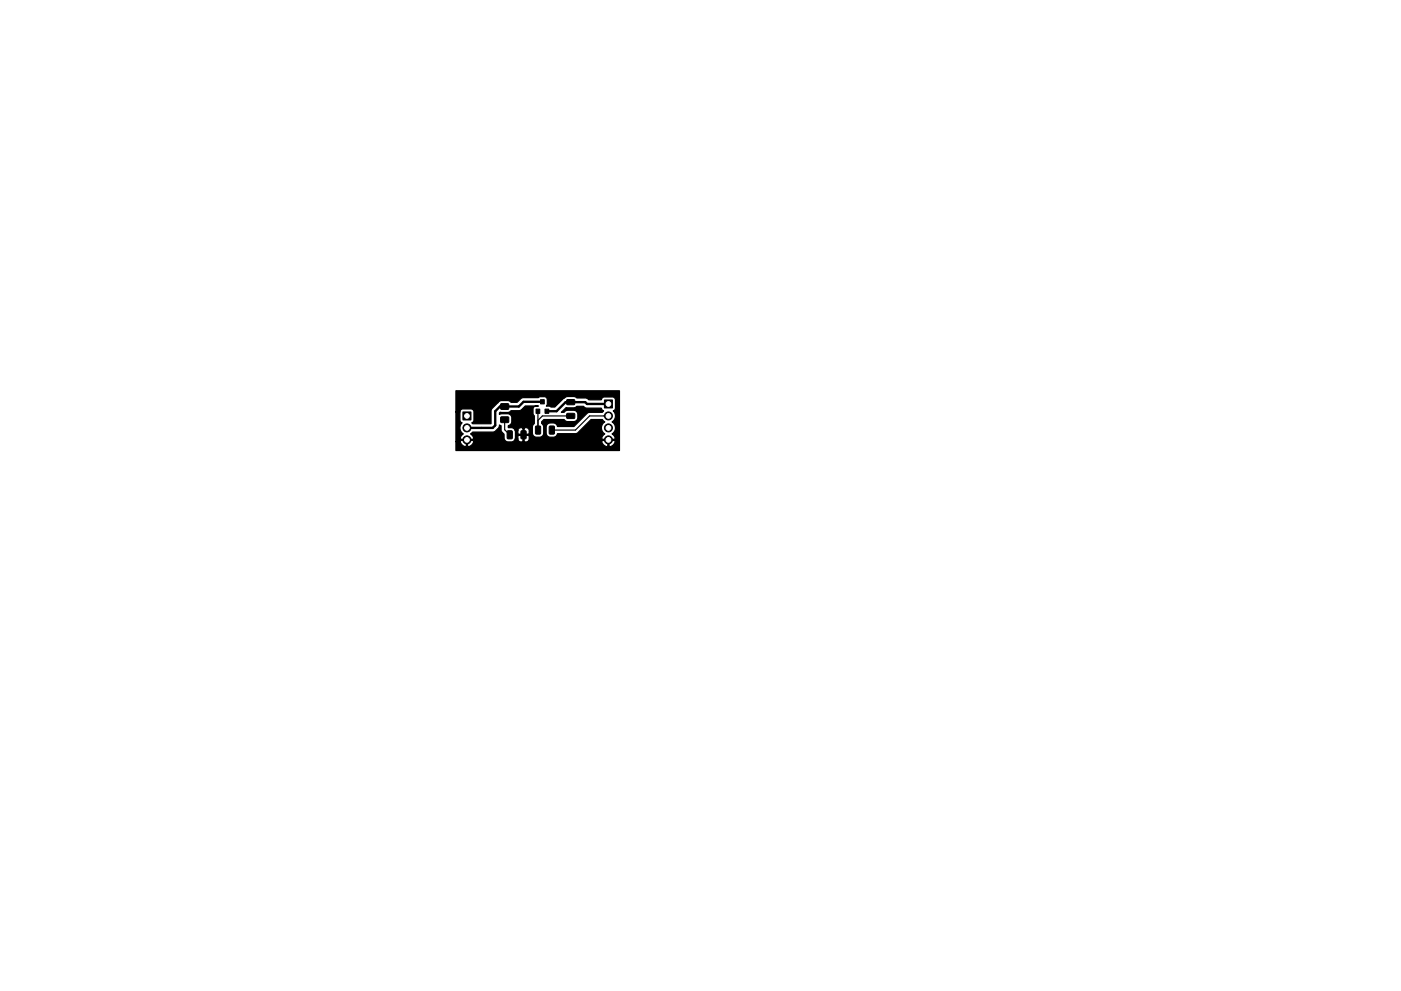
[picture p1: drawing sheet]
<svg xmlns="http://www.w3.org/2000/svg" width="297mm" height="210mm" viewBox="0 0 297 210" stroke-linecap="round" stroke-linejoin="round" font-family="sans-serif">
<g fill="#000" stroke="#000" stroke-width=".21">
<path d="M98.1 87.4h1.7v1.7h-1.7zM106.2 85.7h1.6v1.1h-1.6zM106.2 88.5h1.6v1.1h-1.6zM107.6 91.4h.8l.2 .1v1.4l-.1 .2h-.8l-.2-.1zM110.5 91.4h.8l.2 .1 .1 1.4-.2 .2h-.7l-.2-.1zM113.6 90.4h.8l.2 .1v1.4l-.1 .2h-.8l-.2-.1zM113.7 86.8h.8v.9h-.8zM114.6 84.8h.8v.9h-.8zM115.5 86.8h.9v.9h-.9zM116.5 90.4h.8l.2 .1 .1 1.4-.2 .2h-.7l-.2-.1zM120.2 87.8l1.5-.1 .2 .2-.1 .8-.2 .1h-1.3l-.2-.2zM120.2 84.8h1.5l.2 .2-.1 .8-.2 .1h-1.3l-.2-.2z"/>
<path d="M128.2 84.9h1.6v1.7h-1.6z"/>
<circle cx="99" cy="93.3" r=".85"/>
<circle cx="99" cy="90.8" r=".85"/>
<circle cx="129" cy="93.3" r=".85"/>
<circle cx="129" cy="90.8" r=".85"/>
<circle cx="129" cy="88.2" r=".85"/>
</g>
<path d="M115 85.2h-4l-1 1h-4l-1 1v3l-.5 .6h-5.5M129 85.7h-4.5l-.4-.4h-4.2l-1.9 1.9h-2.1" fill="none" stroke="#000" stroke-width=".5"/>
<path d="M107 89v2.2l1.1 1M114.1 87.2v4M121 88.2h-6l-.9 1M129 88.2h-4l-3 3h-5" fill="none" stroke="#000" stroke-width=".25"/>
<path d="M96.7 82.9h34.6v12.7h-34.6v-1.9h.9l.3 .6a.81 .81 0 0 0 1 .3v-1.1h.2v1.1l.3 .2 .5-.3 .4-.4 .1-.4-.1-.2h-2.6l-.1 .2h-.9v-6.3h.8v1.8l.5 .5a1.48 1.48 0 0 0 .2 2.4l-.3 .2a.67 .67 0 0 0-.2 .9h2.6l.1-.2-.1-.4-.5-.5 .4-.4 4.6-.1 .9-.9 .2-.5 .3 .1 .1 1 .6 .8v.8a.89 .89 0 0 0 .9 .9l.9-.1 .5-.6h.6v.1a.64 .64 0 0 0 1.1 .4v-1.2h.2v1.2l.2 .2 16.3-.1 .3 .6a.81 .81 0 0 0 1 .3v-1.1h.2v1.1l.3 .2 .5-.3 .4-.4 .1-.4-.1-.2h-2.6l-.1 .2h-15.7l.3-.5v-.7l-.2-.1h-2l-.2 .1v.6h-.6v-1.7h.6v.6l.2 .1h.9v-1.2h.2v1.2h.9l.2-.1v-.8a.64 .64 0 0 0-1.1-.3l-.4-.2a.7 .7 0 0 0-.9 .7h-.6l-.5-.6-.9-.1v-.4l.3-.1 .3-.4 .1-1.1a.89 .89 0 0 0-.9-.9l-1.7 .1v-.3l.2-.2 1.7 .1 .5-.4h1.9l1.2-1h2.7l-.7 .1-.4 .5v1.1l.3 .4v1.7l-.4 .6v1.4l.4 .7 1.1 .2a.89 .89 0 0 0 .9-.9v-1.4l-.5-.6v-.4l.5-.5h4.3l.6 .4h1.6l.6-.5 .1-1a.89 .89 0 0 0-.9-.9l-1.4 .1-.6 .4h-.6l1-1h1.8l.5-.3h1.4l.8 .4h3l.1 .3 .4 .3-.3 .3h-3l-3 3h-3.5a.88 .88 0 0 0-.9-.8l-.8 .1-.6 .3-.1 .5v1.3a.89 .89 0 0 0 .9 .9l1-.1 .4-.3 .1-.4h4.1l3-3h2.4l.5 .5a1.48 1.48 0 0 0 0 2.6l-.3 .2a.67 .67 0 0 0-.2 .9h2.6l.1-.2-.1-.4-.5-.5 .1-.2a1.49 1.49 0 0 0-.1-2.4 1.48 1.48 0 0 0 .2-2.3l.5-.5v-1.8a.64 .64 0 0 0-.7-.7h-1.8l-.3 .2-.2 .4h-2.7l-.6-.3-1.9-.1-.5-.3h-1.6l-.9 .6-1.7 1.7-1.8-.2 .2-.4v-1a.64 .64 0 0 0-.6-.6h-.9l-.4 .2h-3.3l-1.2 1h-1.3l-.7-.4-1.6 .1-1.8 1.8-.1 3h-3.9l-.2-.2 .5-.5v-1.8a.64 .64 0 0 0-.7-.6h-1.8l-.3 .1-.2 .5h-.8z" fill="#000" stroke="#000" stroke-width=".25"/>
<g fill="#fff" stroke="#fff" stroke-width=".21">
<circle cx="99" cy="93.3" r=".5"/>
<circle cx="99" cy="90.8" r=".5"/>
<circle cx="99" cy="88.2" r=".5"/>
<circle cx="129" cy="93.3" r=".5"/>
<circle cx="129" cy="90.8" r=".5"/>
<circle cx="129" cy="88.2" r=".5"/>
<circle cx="129" cy="85.7" r=".5"/>
</g>
</svg>
